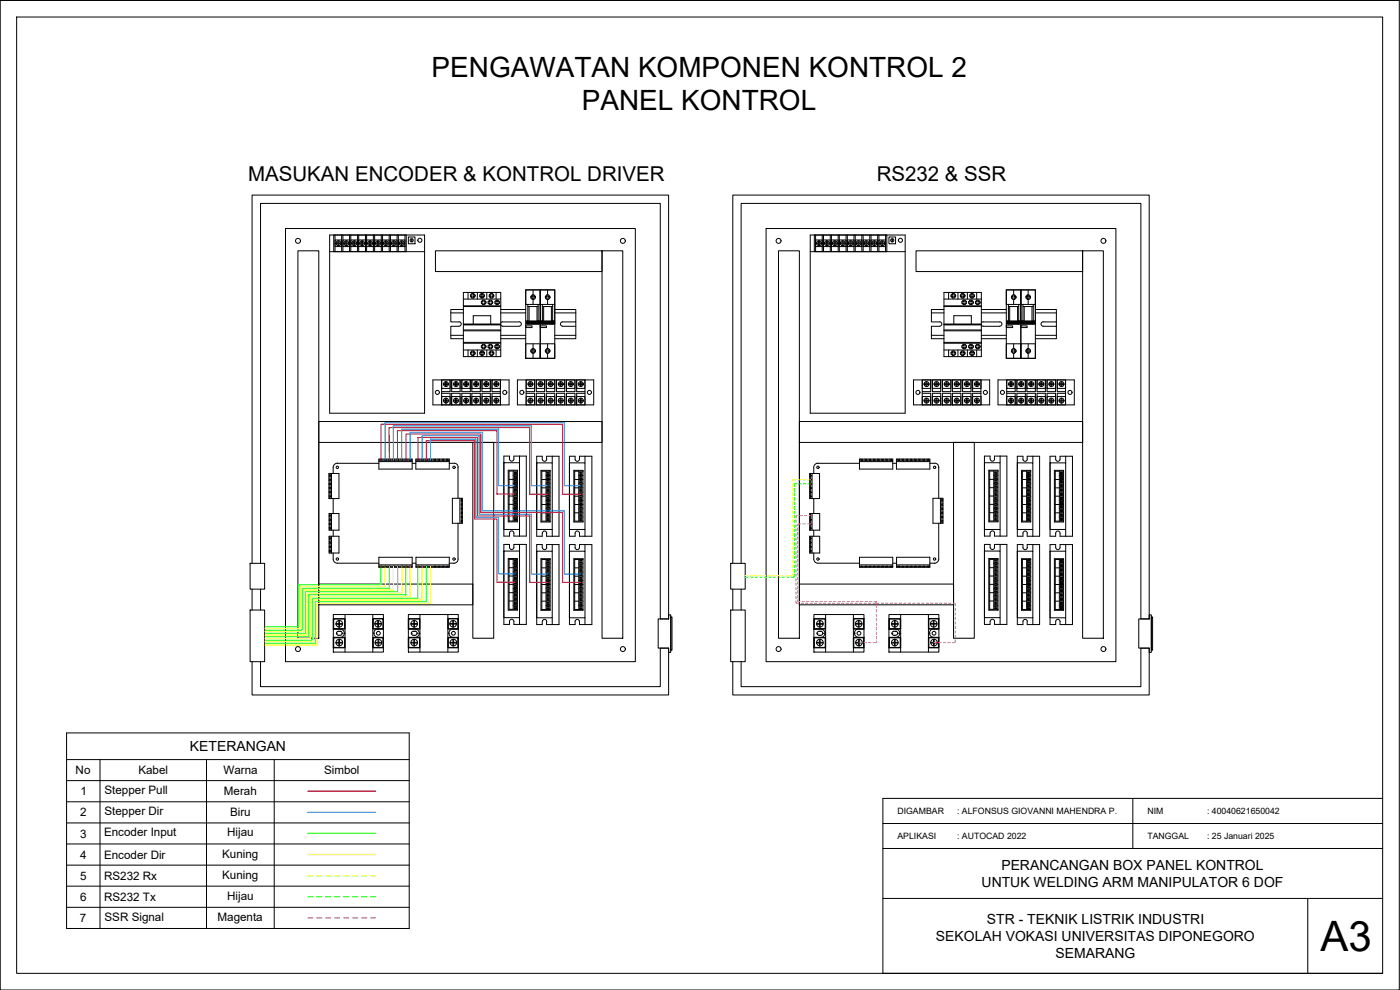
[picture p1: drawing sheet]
<svg xmlns="http://www.w3.org/2000/svg" width="420mm" height="297mm" viewBox="0 0 420 297" stroke-linecap="round" stroke-linejoin="round" font-family="sans-serif">
<defs><g id="words">
<text font-size="12.6" x="396.3" y="285.3">A3</text>
<g font-size="8.4">
<text x="129.5" y="23.1">PENGAWATAN KOMPONEN KONTROL 2</text>
<text x="174.6" y="33.1">PANEL KONTROL</text>
</g>
<g font-size="6.1">
<text x="74.5" y="54.4">MASUKAN ENCODER &amp; KONTROL DRIVER</text>
<text x="263.1" y="54.4">RS232 &amp; SSR</text>
</g>
<g font-size="4.2">
<text x="57" y="225.4">KETERANGAN</text>
<text x="300.5" y="261.1">PERANCANGAN BOX PANEL KONTROL</text>
<text x="294.6" y="266.1">UNTUK WELDING ARM MANIPULATOR 6 DOF</text>
<text x="296.2" y="277.3">STR - TEKNIK LISTRIK INDUSTRI</text>
<text x="280.9" y="282.3">SEKOLAH VOKASI UNIVERSITAS DIPONEGORO</text>
<text x="316.8" y="287.3">SEMARANG</text>
</g>
<g font-size="3.5">
<text x="22.7" y="232.3">No</text>
<text x="41.5" y="232.3">Kabel</text>
<text x="67.1" y="232.3">Warna</text>
<text x="97.2" y="232.3">Simbol</text>
<text x="24.2" y="238.7">1</text>
<text x="31.4" y="238.3">Stepper Pull</text>
<text x="67.2" y="238.6">Merah</text>
<text x="24.1" y="245">2</text>
<text x="31.4" y="244.7">Stepper Dir</text>
<text x="69" y="245">Biru</text>
<text x="24" y="251.3">3</text>
<text x="31.2" y="251">Encoder Input</text>
<text x="68.2" y="250.9">Hijau</text>
<text x="24.1" y="257.6">4</text>
<text x="31.2" y="257.6">Encoder Dir</text>
<text x="66.7" y="257.3">Kuning</text>
<text x="24" y="264">5</text>
<text x="31.2" y="264">RS232 Rx</text>
<text x="66.7" y="263.6">Kuning</text>
<text x="68.2" y="269.9">Hijau</text>
<text x="24" y="270.3">6</text>
<text x="31.2" y="270.3">RS232 Tx</text>
<text x="24" y="276.6">7</text>
<text x="31.4" y="276.3">SSR Signal</text>
<text x="65.3" y="276.3">Magenta</text>
</g>
<g font-size="2.6">
<text x="269.3" y="244.2">DIGAMBAR</text>
<text x="287.2" y="244.2">: ALFONSUS GIOVANNI MAHENDRA P.</text>
<text x="344.3" y="244.2">NIM</text>
<text x="362.2" y="244.2">: 40040621650042</text>
<text x="269.3" y="251.7">APLIKASI</text>
<text x="287.2" y="251.7">: AUTOCAD 2022</text>
<text x="344.3" y="251.7">TANGGAL</text>
<text x="362.2" y="251.7">: 25 Januari 2025</text>
</g>
</g></defs>
<!-- layer: 0 -->
<g fill="none" stroke="#000" stroke-width=".3">
<path d="M0 .1h.1M0 .1h419.9v296.9h-419.9zM0 .1h419.9M0 .1v296.9M5 5.1h410v286.9h-410zM135.3 93.9h3.8M137.8 97.9h-2.5v3.7h3.8M139.1 92.9h-3.8v3.7h2.5a.64 .64 0 0 1 .6 .6 .64 .64 0 0 1-.6 .7M150.3 92.9h7.5M150.3 93.9h7.5M150.3 97.6l.6 .3M150.8 96.6h5"/>
<path d="M150.8 97.9h5M150.9 96.5l-.6 .3M155.8 96.5a.66 .66 0 0 1 .7 .7 .66 .66 0 0 1-.7 .7M166.5 92.9h6.3v3.7h-4a.64 .64 0 0 0-.6 .6 .64 .64 0 0 0 .6 .7M166.5 93.9h6.3M168.8 97.9h4v3.7h-6.3M172.8 96.6v1.3M279.5 93.9h3.8M282 97.9h-2.5v3.7h3.8M282 96.5a.66 .66 0 0 1 .7 .7 .66 .66 0 0 1-.7 .7M283.3 92.9h-3.8v3.7h2.5M294.5 92.9h7.5"/>
<path d="M294.5 93.9h7.5M294.6 96.8l.3-.2 5.1-.1a.66 .66 0 0 1 .7 .7 .66 .66 0 0 1-.7 .7M294.6 97.6l.5 .3M295.1 97.9h4.9M310.7 92.9h6.3v3.7h-3.9M310.7 93.9h6.3M313.1 97.9h3.9v3.7h-6.3M313.1 96.5a.66 .66 0 0 0-.7 .7 .66 .66 0 0 0 .7 .7M317 96.6v1.3M129.9 114h22.9v7.5h-22.9zM132.5 114h2.6v2.5h-2.6zM132.5 119h2.6v2.5h-2.6z"/>
<path d="M132.5 118h2.6v3.5M132.5 114v7.5M133.1 115.1h.6M133.1 115.4h.6M133.7 114.5v1.5M133.7 119.5v1.5M133.9 114.5v1.5M133.9 119.5v1.5M133.9 115.1h.6M133.9 115.4h.6M135.1 114v3.5h-2.6M135.3 100.6h3.8"/>
<path d="M135.6 114h2.5v2.5h-2.5zM135.6 119h2.5v2.5h-2.5zM135.6 114v3.5h2.5v-3.5M136.1 115.1h.6M136.1 115.4h.6M136.7 114.5v1.5M136.7 119.5v1.5M136.9 115.1h.7M136.9 115.4h.7M136.9 114.5v1.5M136.9 119.5v1.5M138.6 114h2.5v2.5h-2.5z"/>
<path d="M138.6 119h2.5v2.5h-2.5zM138.6 114v3.5h2.5v-3.5M139.1 115.1h.6M139.1 115.4h.6M139.7 114.5v1.5M139.7 119.5v1.5M140 115.1h.6M140 115.4h.6M140 114.5v1.5M140 119.5v1.5M141.6 114h2.5v2.5h-2.5zM141.6 119h2.5v2.5h-2.5z"/>
<path d="M141.6 114v3.5h2.5v-3.5M142.2 115.1h.5M142.2 115.4h.5M142.7 114.5v1.5M142.7 119.5v1.5M143 115.1h.6M143 115.4h.6M143 114.5v1.5M143 119.5v1.5M144.7 114h2.5v2.5h-2.5zM144.7 119h2.5v2.5h-2.5zM144.7 114v3.5h2.5v-3.5"/>
<path d="M145.2 115.1h.6M145.2 115.4h.6M145.8 114.5v1.5M145.8 119.5v1.5M146 115.1h.6M146 115.4h.6M146 114.5v1.5M146 119.5v1.5M147.7 114h2.5v2.5h-2.5zM147.7 119h2.5v2.5h-2.5zM147.7 114v3.5h2.5M148.2 115.1h.6"/>
<path d="M148.2 115.4h.6M148.8 114.5v1.5M148.8 119.5v1.5M149.1 115.1h.6M149.1 115.4h.6M149.1 114.5v1.5M149.1 119.5v1.5M150.2 118h-2.5v3.5M150.2 114v7.5M150.3 100.6h7.5M150.3 101.6h7.5M155.3 114h22.9v7.5h-22.9z"/>
<path d="M157.9 114h2.5v2.5h-2.5zM157.9 119h2.5v2.5h-2.5zM157.9 118h2.5v3.5M157.9 114v7.5M158.5 115.1h.5M158.5 115.4h.5M159 114.5v1.5M159 119.5v1.5M159.3 115.1h.6M159.3 115.4h.6M159.3 114.5v1.5M159.3 119.5v1.5"/>
<path d="M160.4 114v3.5h-2.5M161 114h2.4v2.5h-2.4zM161 119h2.4v2.5h-2.4zM161 114v3.5h2.4v-3.5M161.5 115.1h.6M161.5 115.4h.6M162.1 114.5v1.5M162.1 119.5v1.5M162.3 115.1h.6M162.3 115.4h.6M162.3 114.5v1.5M162.3 119.5v1.5"/>
<path d="M164 114h2.5v2.5h-2.5zM164 119h2.5v2.5h-2.5zM164 114v3.5h2.5v-3.5M164.5 115.1h.6M164.5 115.4h.6M165.1 114.5v1.5M165.1 119.5v1.5M165.4 115.1h.6M165.4 115.4h.6M165.4 114.5v1.5M165.4 119.5v1.5M166.5 100.6h6.3"/>
<path d="M167 114h2.5v2.5h-2.5zM167 119h2.5v2.5h-2.5zM167 114v3.5h2.5v-3.5M167.5 115.1h.6M167.5 115.4h.6M168.1 114.5v1.5M168.1 119.5v1.5M168.4 115.1h.6M168.4 115.4h.6M168.4 114.5v1.5M168.4 119.5v1.5M170 114h2.6v2.5h-2.6z"/>
<path d="M170 119h2.6v2.5h-2.6zM170 114v3.5h2.6v-3.5M170.6 115.1h.6M170.6 115.4h.6M171.2 114.5v1.5M171.2 119.5v1.5M171.4 115.1h.6M171.4 115.4h.6M171.4 114.5v1.5M171.4 119.5v1.5M173.1 114h2.5v2.5h-2.5zM173.1 119h2.5v2.5h-2.5z"/>
<path d="M173.1 114v3.5h2.5M173.6 115.1h.6M173.6 115.4h.6M174.2 114.5v1.5M174.2 119.5v1.5M174.4 115.1h.6M174.4 115.4h.6M174.4 114.5v1.5M174.4 119.5v1.5M175.6 118h-2.5v3.5M175.6 114v7.5M274.2 114h22.8v7.5h-22.8z"/>
<path d="M276.8 114h2.5v2.5h-2.5zM276.8 119h2.5v2.5h-2.5zM276.8 118h2.5v3.5M276.8 114v7.5M277.3 115.1h.6M277.3 115.4h.6M277.9 114.5v1.5M277.9 119.5v1.5M278.2 115.1h.6M278.2 115.4h.6M278.2 114.5v1.5M278.2 119.5v1.5"/>
<path d="M279.3 114v3.5h-2.5M279.5 100.6h3.8M279.8 114h2.5v2.5h-2.5zM279.8 119h2.5v2.5h-2.5zM279.8 114v3.5h2.5v-3.5M280.3 115.1h.6M280.3 115.4h.6M280.9 114.5v1.5M280.9 119.5v1.5M281.2 115.1h.6M281.2 115.4h.6M281.2 114.5v1.5"/>
<path d="M281.2 119.5v1.5M282.8 114h2.6v2.5h-2.6zM282.8 119h2.6v2.5h-2.6zM282.8 114v3.5h2.6v-3.5M283.3 115.1h.7M283.3 115.4h.7M284 114.5v1.5M284 119.5v1.5M284.2 115.1h.6M284.2 115.4h.6M284.2 114.5v1.5M284.2 119.5v1.5"/>
<path d="M285.8 114h2.6v2.5h-2.6zM285.8 119h2.6v2.5h-2.6zM285.8 114v3.5h2.6v-3.5M286.4 115.1h.6M286.4 115.4h.6M287 114.5v1.5M287 119.5v1.5M287.2 115.1h.7M287.2 115.4h.7M287.2 114.5v1.5M287.2 119.5v1.5M288.9 114h2.5v2.5h-2.5z"/>
<path d="M288.9 119h2.5v2.5h-2.5zM288.9 114v3.5h2.5v-3.5M289.4 115.1h.6M289.4 115.4h.6M290 114.5v1.5M290 119.5v1.5M290.3 115.1h.6M290.3 115.4h.6M290.3 114.5v1.5M290.3 119.5v1.5M291.9 114h2.5v2.5h-2.5zM291.9 119h2.5v2.5h-2.5z"/>
<path d="M291.9 114v3.5h2.5M292.4 115.1h.6M292.4 115.4h.6M293 114.5v1.5M293 119.5v1.5M293.3 115.1h.6M293.3 115.4h.6M293.3 114.5v1.5M293.3 119.5v1.5M294.4 118h-2.5v3.5M294.4 114v7.5M294.5 100.6h7.5"/>
<path d="M294.5 101.6h7.5M299.5 114h22.9v7.5h-22.9zM302.1 114h2.6v2.5h-2.6zM302.1 119h2.6v2.5h-2.6zM302.1 118h2.6v3.5M302.1 114v7.5M302.7 115.1h.6M302.7 115.4h.6M303.3 114.5v1.5M303.3 119.5v1.5M303.5 115.1h.7M303.5 115.4h.7"/>
<path d="M303.5 114.5v1.5M303.5 119.5v1.5M304.7 114v3.5h-2.6M305.2 114h2.5v2.5h-2.5zM305.2 119h2.5v2.5h-2.5zM305.2 114v3.5h2.5v-3.5M305.7 115.1h.6M305.7 115.4h.6M306.3 114.5v1.5M306.3 119.5v1.5M306.6 115.1h.6M306.6 115.4h.6"/>
<path d="M306.6 114.5v1.5M306.6 119.5v1.5M308.2 114h2.5v2.5h-2.5zM308.2 119h2.5v2.5h-2.5zM308.2 114v3.5h2.5v-3.5M308.7 115.1h.6M308.7 115.4h.6M309.3 114.5v1.5M309.3 119.5v1.5M309.6 115.1h.6M309.6 115.4h.6M309.6 114.5v1.5"/>
<path d="M309.6 119.5v1.5M310.7 100.6h6.3M311.2 114h2.5v2.5h-2.5zM311.2 119h2.5v2.5h-2.5zM311.2 114v3.5h2.5v-3.5M311.7 115.1h.7M311.7 115.4h.7M312.4 114.5v1.5M312.4 119.5v1.5M312.6 115.1h.6M312.6 115.4h.6M312.6 114.5v1.5"/>
<path d="M312.6 119.5v1.5M314.2 114h2.6v2.5h-2.6zM314.2 119h2.6v2.5h-2.6zM314.2 114v3.5h2.6v-3.5M314.8 115.1h.6M314.8 115.4h.6M315.4 114.5v1.5M315.4 119.5v1.5M315.6 115.1h.7M315.6 115.4h.7M315.6 114.5v1.5M315.6 119.5v1.5"/>
<path d="M317.3 114h2.5v2.5h-2.5zM317.3 119h2.5v2.5h-2.5zM317.3 114v3.5h2.5M317.8 115.1h.6M317.8 115.4h.6M318.4 114.5v1.5M318.4 119.5v1.5M318.7 115.1h.6M318.7 115.4h.6M318.7 114.5v1.5M318.7 119.5v1.5M319.8 118h-2.5v3.5"/>
<path d="M319.8 114v7.5M95.7 132.7v42.5M101.2 139h12.5M101.2 139l-.7 .2-.4 .6-.1 2.3M113.7 137.7h10v3h-10zM113.7 138.1h10M113.7 138.5h10M114.1 137.7l.1 .4M114.3 138.1h.1M114.4 138.1h.1M114.6 137.7l-.1 .4M115.4 137.7v.4"/>
<path d="M115.5 138.1h.1M115.7 138.1h.1M115.8 137.7l-.1 .4M116.6 137.7l.1 .4M116.8 138.1h.1M116.9 138.1h.1M117.1 137.7l-.1 .4M117.9 137.7v.4M118 138.1h.1M118.2 138.1h.1M118.3 137.7l-.1 .4M119.1 137.7l.1 .4"/>
<path d="M119.3 138.1h.1M119.4 138.1h.1M119.5 137.7v.4M120.4 137.7v.4M120.5 138.1h.1M120.6 138.1h.1M120.8 137.7l-.1 .4M121.6 137.7l.1 .4M121.8 138.1h.1M121.9 138.1h.1M122 137.7v.4M122.9 137.7v.4"/>
<path d="M123 138.1h.1M123.1 138.1h.1M123.3 137.7l-.1 .4M123.7 139h1.1M124.8 138.1h10M124.8 137.7h10v3h-10zM124.8 138.5h10M125.2 137.7l.1 .4M125.4 138.1h.1M125.5 138.1h.1M125.6 137.7v.4M126.4 137.7l.1 .4"/>
<path d="M126.6 138.1h.1M126.7 138.1h.1M126.9 137.7v.4M127.7 137.7l.1 .4M127.9 138.1h.1M128 138.1h.1M128.2 137.7l-.1 .4M128.9 137.7l.1 .4M129.1 138.1h.1M129.2 138.1h.1M129.4 137.7v.4M130.2 137.7l.1 .4"/>
<path d="M130.4 138.1h.1M130.5 138.1h.1M130.7 137.7l-.1 .4M131.4 137.7l.1 .4M131.6 138.1h.1M131.7 138.1h.1M131.9 137.7v.4M132.7 137.7l.1 .4M132.9 138.1h.1M133 138.1h.1M133.1 120.1h.6M133.1 120.3h.6"/>
<path d="M133.2 137.7l-.1 .4M133.9 120.1h.6M133.9 120.3h.6M134 137.7v.4M134.1 138.1h.1M134.2 138.1h.1M134.4 137.7v.4M134.8 139h1.5M135.6 121.5v-3.5h2.5v3.5M136.1 120.1h.6M136.1 120.3h.6M136.3 139l.9 .4 .3 .7"/>
<path d="M136.9 120.1h.7M136.9 120.3h.7M138.6 121.5v-3.5h2.5v3.5M139.1 120.1h.6M139.1 120.3h.6M140 120.1h.6M140 120.3h.6M141.6 121.5v-3.5h2.5v3.5M142.2 120.1h.5M142.2 120.3h.5M143 120.1h.6M143 120.3h.6"/>
<path d="M144.7 121.5v-3.5h2.5v3.5M145.2 120.1h.6M145.2 120.3h.6M146 120.1h.6M146 120.3h.6M148.2 120.1h.6M148.2 120.3h.6M149.1 120.1h.6M149.1 120.3h.6M158.5 120.1h.5M158.5 120.3h.5M159.3 120.1h.6"/>
<path d="M159.3 120.3h.6M161 121.5v-3.5h2.4v3.5M161.5 120.1h.6M161.5 120.3h.6M162.3 120.1h.6M162.3 120.3h.6M164 121.5v-3.5h2.5v3.5M164.5 120.1h.6M164.5 120.3h.6M165.4 120.1h.6M165.4 120.3h.6M167 121.5v-3.5h2.5v3.5"/>
<path d="M167.5 120.1h.6M167.5 120.3h.6M168.4 120.1h.6M168.4 120.3h.6M170 121.5v-3.5h2.6v3.5M170.6 120.1h.6M170.6 120.3h.6M171.4 120.1h.6M171.4 120.3h.6M173.6 120.1h.6M173.6 120.3h.6M174.4 120.1h.6"/>
<path d="M174.4 120.3h.6M239.9 132.7v42.5M245.4 139h12.5M245.4 139l-.7 .2-.4 .6-.1 2.3M257.9 138.1h10M257.9 138.5h10M257.9 137.7h10v3h-10zM258.3 137.7l.1 .4M258.5 138.1h.1M258.6 138.1h.1M258.8 137.7l-.1 .4M259.6 137.7v.4"/>
<path d="M259.8 138.1h.1M259.9 138.1h.1M260.1 137.7l-.1 .4M260.9 137.7v.4M261 138.1h.1M261.1 138.1h.1M261.3 137.7l-.1 .4M262.1 137.7v.4M262.3 138.1h.1M262.4 138.1h.1M262.6 137.7l-.1 .4M263.4 137.7v.4"/>
<path d="M263.5 138.1h.1M263.6 138.1h.1M263.8 137.7l-.1 .4M264.6 137.7v.4M264.8 138.1h.1M264.9 138.1h.1M265 137.7v.4M265.9 137.7v.4M266 138.1h.1M266.3 137.7l-.1 .4M267.1 137.7v.4M267.3 138.1h.1"/>
<path d="M267.4 138.1h.1M267.5 137.7v.4M267.9 139h1.1M269 138.1h10.1M269 138.5h10.1M269 137.7h10.1v3h-10.1zM269.5 137.7v.4M269.6 138.1h.1M269.7 138.1h.1M269.9 137.7l-.1 .4M270.7 137.7l.1 .4M270.8 138.1h.1"/>
<path d="M271 138.1h.1M271.1 137.7v.4M271.9 137.7l.1 .4M272.1 138.1h.1M272.2 138.1h.1M272.4 137.7l-.1 .4M273.2 137.7l.1 .4M273.3 138.1h.1M273.5 138.1h.1M273.6 137.7v.4M274.4 137.7l.1 .4M274.6 138.1h.1"/>
<path d="M274.7 138.1h.1M274.9 137.7l-.1 .4M275.7 137.7l.1 .4M275.8 138.1h.1M276.1 137.7v.4M276.9 137.7l.1 .4M277.1 138.1h.1M277.2 138.1h.1M277.3 120.1h.6M277.3 120.3h.6M277.4 137.7v.4M278.2 120.1h.6"/>
<path d="M278.2 120.3h.6M278.2 137.7l.1 .4M278.3 138.1h.1M278.6 137.7v.4M279.1 139h1.4M279.8 121.5v-3.5h2.5v3.5M280.3 120.1h.6M280.3 120.3h.6M280.6 139l.9 .4 .2 .7M281.2 120.1h.6M281.2 120.3h.6M282.8 121.5v-3.5h2.6v3.5"/>
<path d="M283.3 120.1h.7M283.3 120.3h.7M284.2 120.1h.6M284.2 120.3h.6M285.8 121.5v-3.5h2.6v3.5M286.4 120.1h.6M286.4 120.3h.6M287.2 120.1h.7M287.2 120.3h.7M288.9 121.5v-3.5h2.5v3.5M289.4 120.1h.6M289.4 120.3h.6"/>
<path d="M290.3 120.1h.6M290.3 120.3h.6M292.4 120.1h.6M292.4 120.3h.6M293.3 120.1h.6M293.3 120.3h.6M302.7 120.1h.6M302.7 120.3h.6M303.5 120.1h.7M303.5 120.3h.7M305.2 121.5v-3.5h2.5v3.5M305.7 120.1h.6"/>
<path d="M305.7 120.3h.6M306.6 120.1h.6M306.6 120.3h.6M308.2 121.5v-3.5h2.5v3.5M308.7 120.1h.6M308.7 120.3h.6M309.6 120.1h.6M309.6 120.3h.6M311.2 121.5v-3.5h2.5v3.5M311.7 120.1h.7M311.7 120.3h.7M312.6 120.1h.6"/>
<path d="M312.6 120.3h.6M314.2 121.5v-3.5h2.6v3.5M314.8 120.1h.6M314.8 120.3h.6M315.6 120.1h.7M315.6 120.3h.7M317.8 120.1h.6M317.8 120.3h.6M318.7 120.1h.6M318.7 120.3h.6M98.7 142.5h.4M98.7 142.1h3v7.5h-3z"/>
<path d="M98.7 147.5h.4M98.7 143.7l.4 .1M98.7 145h.4M98.7 148.7l.4 .1M98.7 146.2l.4 .1M98.8 154.1h2.9v5h-2.9zM98.8 154.5h.3M98.8 155.7l.3 .1M98.8 157h.3M98.8 158.2l.3 .1M99.1 149h.1M99.1 148.9h.1"/>
<path d="M99.1 142.8h.1M99.1 142.6h.1M99.1 147.8h.1M99.1 147.6h.1M99.1 146.4h.1M99.1 146.5h.1M99.1 144h.1M99.1 143.9h.1M99.1 145.1h.1M99.1 145.3h.1M99.1 156h.1M99.1 155.9h.1"/>
<path d="M99.1 158.5h.1M99.1 158.4h.1M99.1 157.3h.1M99.1 146.6l-.4 .1M99.1 142.9h-.4M99.1 144.1l-.4 .1M99.1 147.9h-.4M99.1 145.4h-.4M99.1 142.1v7.5M99.1 154.1v5M99.1 149.1l-.4 .1M99.1 154.9h-.3"/>
<path d="M99.1 156.2h-.3M99.1 158.7h-.3M99.1 157.4h-.3M99.5 142.1v7.5M99.5 154.1v5M100 149.6v4.5M100 159.1v1.8M135.8 149.5h3v7.5h-3zM137.5 140.2v9.3M137.5 157v10.8M138 149.5v7.5M138.4 149.5v7.5"/>
<path d="M138.4 150.3l.4 .1M138.4 152.8l.4 .1M138.4 156.6h.4M138.4 154.1h.4M138.4 151.6h.4M138.4 155.3h.4M138.4 153.8v.2M138.4 150.1v.1M138.4 151.3v.2M138.4 152.6v.1M138.4 155.1v.1M138.4 156.3v.1"/>
<path d="M138.8 151.2h-.4M138.8 153.7h-.4M138.8 154.9l-.4 .1M138.8 152.4l-.4 .1M138.8 156.2h-.4M138.8 149.9l-.4 .1M243 142.1h3v7.5h-3zM243 154.1h3v5h-3zM243 142.5h.3M243 147.5h.3M243 143.7l.3 .1M243 145h.3"/>
<path d="M243 148.7l.3 .1M243 146.2l.3 .1M243 154.5h.3M243 155.7l.3 .1M243 157h.3M243 158.2l.3 .1M243.3 149h.1M243.3 148.9h.1M243.3 142.8h.1M243.3 142.6h.1M243.3 147.8h.1M243.3 147.6h.1"/>
<path d="M243.3 146.4h.1M243.3 146.5h.1M243.3 144h.1M243.3 143.9h.1M243.3 145.1h.1M243.3 145.3h.1M243.3 156h.1M243.3 155.9h.1M243.3 158.5h.1M243.3 158.4h.1M243.3 157.3h.1M243.3 146.6l-.3 .1"/>
<path d="M243.3 142.9h-.3M243.3 144.1l-.3 .1M243.3 147.9h-.3M243.3 145.4h-.3M243.3 142.1v7.5M243.3 154.1v5M243.3 149.1l-.3 .1M243.3 154.9h-.3M243.3 156.2h-.3M243.3 158.7h-.3M243.3 157.4h-.3M243.7 142.1v7.5"/>
<path d="M243.7 154.1v5M244.2 149.6v4.5M244.2 159.1v1.8M280 149.5h3v7.5h-3zM281.7 140.2v9.3M281.7 157v11.1l-.7 .8-1.9 .1M282.2 149.5v7.5M282.7 153.8v.2M282.7 156.3v.1M282.7 155.1v.1M282.7 150.1v.1M282.7 151.3v.2"/>
<path d="M282.7 152.6v.1M282.7 149.5v7.5M282.7 150.3l.3 .1M282.7 152.8l.3 .1M282.7 156.6h.3M282.7 154.1h.3M282.7 151.6h.3M282.7 155.3h.3M283 151.2h-.3M283 153.7h-.3M283 154.9l-.3 .1M283 152.4l-.3 .1"/>
<path d="M283 156.2h-.3M283 149.9l-.3 .1M75.1 169h4.3v7.8h-4.3zM98.8 160.9h2.9v5h-2.9zM98.8 165.1h.3M98.8 162.5l.3 .1M98.8 161.3l.3 .1M98.8 163.8l.3 .1M99.1 161.6h.1M99.1 161.5h.1M99.1 165.3h.1M99.1 165.2h.1"/>
<path d="M99.1 164.1h.1M99.1 164h.1M99.1 162.7h.1M99.1 162.8h.1M99.1 160.9v5M99.1 164.2l-.3 .1M99.1 161.7l-.3 .1M99.1 165.5h-.3M99.1 163h-.3M99.5 160.9v5M100 165.9v1.8a1.25 1.25 0 0 0 1.2 1.3h12.5M113.7 167.2h10v3h-10z"/>
<path d="M113.7 169.9h10M113.7 169.5h10M114.2 169.9l-.1 .3M114.3 169.9h.1M114.5 169.9l.1 .3M115.4 169.9v.3M115.5 169.9h.1M115.7 169.9h.1M115.8 169.9v.3M116.7 169.9l-.1 .3M116.8 169.9h.1M117 169.9l.1 .3"/>
<path d="M117.9 169.9v.3M118 169.9h.1M118.2 169.9h.1M118.3 169.9v.3M119.2 169.9l-.1 .3M119.5 169.9v.3M120.4 169.9v.3M120.5 169.9h.1M120.6 169.9h.1M120.8 169.9v.3M121.7 169.9l-.1 .3M121.9 169.9h.1"/>
<path d="M122 169.9v.3M122.9 169.9v.3M123 169.9h.1M123.1 169.9h.1M123.3 169.9v.3M123.7 169h1.1M124.8 169.9h10M124.8 169.5h10M124.8 167.2h10v3h-10zM125.3 169.9l-.1 .3M125.4 169.9h.1M125.5 169.9h.1"/>
<path d="M125.6 169.9l.1 .3M126.5 169.9v.3M126.6 169.9h.1M126.9 169.9v.3M127.8 169.9l-.1 .3M127.9 169.9h.1M128 169.9h.1M128.1 169.9l.1 .3M129 169.9v.3M129.4 169.9v.3M130.3 169.9l-.1 .3M130.4 169.9h.1"/>
<path d="M130.5 169.9h.1M130.6 169.9l.1 .3M131.5 169.9v.3M131.8 169.9h.1M131.9 169.9v.3M132.8 169.9l-.1 .3M132.9 169.9h.1M133 169.9h.1M133.1 169.9l.1 .3M134 169.9v.3M134.3 169.9h.1M134.4 169.9v.3"/>
<path d="M137.5 167.7l-.2 .7-.6 .5-1.9 .1M219.3 169h4.3v7.8h-4.3zM243 160.9h3v5h-3zM243 165.1h.3M243 162.5l.3 .1M243 161.3l.3 .1M243 163.8l.3 .1M243.3 161.6h.1M243.3 161.5h.1M243.3 165.3h.1M243.3 165.2h.1M243.3 164.1h.1"/>
<path d="M243.3 164h.1M243.3 162.7h.1M243.3 162.8h.1M243.3 160.9v5M243.3 164.2l-.3 .1M243.3 161.7l-.3 .1M243.3 165.5h-.3M243.3 163h-.3M243.7 160.9v5M244.2 165.9v1.8a1.25 1.25 0 0 0 1.3 1.3M245.4 169h12.5M257.9 169.9h10"/>
<path d="M257.9 169.5h10M257.9 167.2h10v3h-10zM258.4 169.9v.3M258.7 169.9l.1 .3M259.6 169.9v.3M259.8 169.9h.1M259.9 169.9h.1M260 169.9l.1 .3M260.9 169.9v.3M261.2 169.9h.1M261.2 169.9l.1 .3M262.1 169.9v.3"/>
<path d="M262.3 169.9h.1M262.4 169.9h.1M262.5 169.9l.1 .3M263.4 169.9v.3M263.7 169.9h.1M263.7 169.9l.1 .3M264.7 169.9l-.1 .3M264.8 169.9h.1M264.9 169.9h.1M265 169.9v.3M265.9 169.9v.3M266 169.9h.1"/>
<path d="M266.1 169.9h.1M266.2 169.9l.1 .3M267.2 169.9l-.1 .3M267.3 169.9h.1M267.4 169.9h.1M267.5 169.9v.3M267.9 169h1.2M269.1 169.9h10M269.1 169.5h10M269.1 167.2h10v3h-10zM269.5 169.9v.3M269.6 169.9h.1"/>
<path d="M269.7 169.9h.1M269.9 169.9v.3M270.8 169.9l-.1 .3M271.1 169.9v.3M272 169.9l-.1 .3M272.1 169.9h.1M272.2 169.9h.1M272.4 169.9v.3M273.3 169.9l-.1 .3M273.5 169.9h.1M273.6 169.9v.3M274.5 169.9l-.1 .3"/>
<path d="M274.6 169.9h.1M274.7 169.9h.1M274.9 169.9v.3M275.8 169.9l-.1 .3M275.9 169.9h.1M276 169.9h.1M276.1 169.9v.3M277 169.9l-.1 .3M277.1 169.9h.1M277.2 169.9h.1M277.4 169.9v.3M278.3 169.9l-.1 .3"/>
<path d="M278.4 169.9h.1M278.5 169.9h.1M278.6 169.9v.3M75.1 183h4.3v15.5h-4.3zM197.5 185.7h3.2v-1.2h.6v11.2h-.6v-1.2h-3.2zM198.2 185.7h2.5M198.2 194.5h2.5M201.3 185.1h.4v10h-.4zM219.3 183h4.3v15.5h-4.3zM341.8 185.7h3.1v-1.2h.6v11.2h-.6v-1.2h-3.1zM342.4 185.7h2.5M342.4 194.5h2.5"/>
<path d="M345.5 185.1h.4v10h-.4zM20 219.9h102.8v58.7h-102.8zM20 227.9h102.8M20 234.2h102.8M30 227.9v50.7M62 227.9v50.7M82.3 227.9v50.7M340 239.6v15M415 239.6h-150v52.4h150M20 240.6h102.8M20 246.9h102.8M20 253.2h102.8"/>
<path d="M20 259.6h102.8M265 247.1h150M265 254.6h150M20 265.9h102.8M20 272.2h102.8M265 269.6h150M392.5 269.6v22.4"/>
<circle cx="89.4" cy="72.3" r=".74"/>
<circle cx="186.9" cy="72.3" r=".74"/>
<circle cx="233.7" cy="72.3" r=".74"/>
<circle cx="331.2" cy="72.3" r=".74"/>
<circle cx="131.3" cy="117.7" r=".61"/>
<circle cx="133.8" cy="115.2" r=".74"/>
<circle cx="136.8" cy="115.2" r=".74"/>
<circle cx="139.9" cy="115.2" r=".74"/>
<circle cx="142.9" cy="115.2" r=".74"/>
<circle cx="145.9" cy="115.2" r=".74"/>
<circle cx="148.9" cy="115.2" r=".74"/>
<circle cx="151.5" cy="117.7" r=".61"/>
<circle cx="156.6" cy="117.7" r=".61"/>
<circle cx="159.2" cy="115.2" r=".74"/>
<circle cx="162.2" cy="115.2" r=".74"/>
<circle cx="165.2" cy="115.2" r=".74"/>
<circle cx="168.3" cy="115.2" r=".74"/>
<circle cx="171.3" cy="115.2" r=".74"/>
<circle cx="174.3" cy="115.2" r=".74"/>
<circle cx="176.9" cy="117.7" r=".61"/>
<circle cx="275.5" cy="117.7" r=".61"/>
<circle cx="278.1" cy="115.2" r=".74"/>
<circle cx="281.1" cy="115.2" r=".74"/>
<circle cx="284.1" cy="115.2" r=".74"/>
<circle cx="287.1" cy="115.2" r=".74"/>
<circle cx="290.2" cy="115.2" r=".74"/>
<circle cx="293.2" cy="115.2" r=".74"/>
<circle cx="295.7" cy="117.7" r=".61"/>
<circle cx="300.8" cy="117.7" r=".61"/>
<circle cx="303.4" cy="115.2" r=".74"/>
<circle cx="306.5" cy="115.2" r=".74"/>
<circle cx="309.5" cy="115.2" r=".74"/>
<circle cx="312.5" cy="115.2" r=".74"/>
<circle cx="315.5" cy="115.2" r=".74"/>
<circle cx="318.6" cy="115.2" r=".74"/>
<circle cx="321.1" cy="117.7" r=".61"/>
<circle cx="133.8" cy="120.2" r=".74"/>
<circle cx="136.8" cy="120.2" r=".74"/>
<circle cx="139.9" cy="120.2" r=".74"/>
<circle cx="142.9" cy="120.2" r=".74"/>
<circle cx="145.9" cy="120.2" r=".74"/>
<circle cx="148.9" cy="120.2" r=".74"/>
<circle cx="159.2" cy="120.2" r=".74"/>
<circle cx="162.2" cy="120.2" r=".74"/>
<circle cx="165.2" cy="120.2" r=".74"/>
<circle cx="168.3" cy="120.2" r=".74"/>
<circle cx="171.3" cy="120.2" r=".74"/>
<circle cx="174.3" cy="120.2" r=".74"/>
<circle cx="278.1" cy="120.2" r=".74"/>
<circle cx="281.1" cy="120.2" r=".74"/>
<circle cx="284.1" cy="120.2" r=".74"/>
<circle cx="287.1" cy="120.2" r=".74"/>
<circle cx="290.2" cy="120.2" r=".74"/>
<circle cx="293.2" cy="120.2" r=".74"/>
<circle cx="303.4" cy="120.2" r=".74"/>
<circle cx="306.5" cy="120.2" r=".74"/>
<circle cx="309.5" cy="120.2" r=".74"/>
<circle cx="312.5" cy="120.2" r=".74"/>
<circle cx="315.5" cy="120.2" r=".74"/>
<circle cx="318.6" cy="120.2" r=".74"/>
<circle cx="101.2" cy="140.2" r=".36"/>
<circle cx="136.2" cy="140.2" r=".36"/>
<circle cx="245.5" cy="140.2" r=".36"/>
<circle cx="280.5" cy="140.2" r=".36"/>
<circle cx="101.2" cy="167.7" r=".36"/>
<circle cx="136.2" cy="167.7" r=".36"/>
<circle cx="245.5" cy="167.7" r=".36"/>
<circle cx="280.5" cy="167.7" r=".36"/>
<circle cx="89.4" cy="194.7" r=".74"/>
<circle cx="186.9" cy="194.7" r=".74"/>
<circle cx="233.7" cy="194.7" r=".74"/>
<circle cx="331.2" cy="194.7" r=".74"/>
</g>
<!-- layer: A+ -->
<path d="M92.4 237.4h20.3" fill="none" stroke="#f00" stroke-width=".38"/>
<path d="M92.4 256.4h20.3" fill="none" stroke="#ff0" stroke-width=".38"/>
<path d="M92.4 250h20.3" fill="none" stroke="#0f0" stroke-width=".38"/>
<path d="M92.4 243.7h20.3" fill="none" stroke="#007fff" stroke-width=".38"/>
<!-- layer: SSR SIG -->
<path d="M92.4 275.4h1.5M95 275.4h1.6M97.7 275.4h1.6M100.5 275.4h1.4M103.2 275.4h1.4M105.8 275.4h1.6M108.5 275.4h1.6M111.3 275.4h1.4" fill="none" stroke="#f0f" stroke-width=".38"/>
<!-- layer: MCB -->
<g fill="none" stroke="#000" stroke-width=".3">
<path d="M157.8 87h4.3v4.3h-4.3zM157.8 97.8h1.9v.5h-1.9zM157.8 87h8.7v20.5h-8.7zM157.8 97.2h8.7M157.8 96.3h8.7M157.9 96.8h4.1M158 96.6h4M158 96.9h4M158.1 97.1h3.8M158.1 96.5h3.8M158.4 91.3v5M158.4 92h3.1"/>
<path d="M158.4 96.3a.49 .49 0 0 0-.5 .4 .49 .49 0 0 0 .5 .5M158.8 92v4.3M159.3 89.4h.5v.5M159.8 88.5v.5h-.5M160 87v1.5M160 89.9v1.4M160.2 88.5v.5h.5M160.7 89.4h-.5v.5M161.2 92v4.3M161.5 91.3v5a.49 .49 0 0 1 .5 .4 .49 .49 0 0 1-.5 .5M162.1 87h4.4v4.3h-4.4zM162.1 97.8h1.9v.5h-1.9z"/>
<path d="M162.1 87v20.5M162.3 96.6h4M162.3 96.9h4M162.3 96.8h4M162.4 97.1h3.8M162.4 96.5h3.8M162.8 92h3.1M162.8 91.3v5M162.8 96.3a.49 .49 0 0 0-.5 .4 .49 .49 0 0 0 .5 .5M163.2 92v4.3M163.7 89.4h.4v.5M164.1 88.5v.5h-.4"/>
<path d="M164.3 87v1.5M164.3 89.9v1.4M164.5 88.5v.5h.5M165 89.4h-.5v.5M165.5 92v4.3M165.9 91.3v5a.49 .49 0 0 1 .5 .4 .49 .49 0 0 1-.5 .5M302 87h4.4v4.3h-4.4zM302 97.8h1.9v.5h-1.9zM302 87h8.7v20.5h-8.7zM302 97.2h8.7M302 96.3h8.7M302.2 96.8h4"/>
<path d="M302.2 96.6h4M302.2 96.9h4M302.3 97.1h3.8M302.3 96.5h3.8M302.6 91.3l.1 5a.49 .49 0 0 0-.5 .4 .49 .49 0 0 0 .5 .5M302.6 92h3.1M303 92v4.3M303.5 89.4h.5v.5M304 88.5v.5h-.5M304.2 87v1.5M304.2 89.9v1.4M304.4 88.5v.5h.5"/>
<path d="M304.9 89.4h-.5v.5M305.4 92v4.3M305.7 91.3l.1 5a.49 .49 0 0 1 .4 .4 .49 .49 0 0 1-.4 .5M306.4 87h4.3v4.3h-4.3zM306.4 97.8h1.9v.5h-1.9zM306.4 87v20.5M306.5 96.8h4.1M306.6 96.6h4M306.6 96.9h4M306.7 97.1h3.7M306.7 96.5h3.7M307 91.3v5a.49 .49 0 0 0-.5 .4 .49 .49 0 0 0 .5 .5"/>
<path d="M307 92h3.1M307.4 92v4.3M307.9 89.4h.5v.5M308.4 88.5v.5h-.5M308.6 87v1.5M308.6 89.9v1.4M308.7 88.5v.5h.5M309.2 89.4h-.5v.5M309.7 92v4.3M310.1 91.3v5a.49 .49 0 0 1 .5 .4 .49 .49 0 0 1-.5 .5M157.8 103.2h4.3v4.3h-4.3zM159.3 105.5h.5v.5"/>
<path d="M159.8 104.6v.5h-.5M160 103.2v1.4M160 106v1.5M160.2 104.6v.5h.5M160.7 105.5h-.5v.5M162.1 103.2h4.4v4.3h-4.4zM163.7 105.5h.4v.5M164.1 104.6v.5h-.4M164.3 103.2v1.4M164.3 106v1.5M164.5 104.6v.5h.5M165 105.5h-.5v.5"/>
<path d="M302 103.2h4.4v4.3h-4.4zM303.5 105.5h.5v.5M304 104.6v.5h-.5M304.2 103.2v1.4M304.2 106v1.5M304.4 104.6v.5h.5M304.9 105.5h-.5v.5M306.4 103.2h4.3v4.3h-4.3zM307.9 105.5h.5v.5M308.4 104.6v.5h-.5M308.6 103.2v1.4M308.6 106v1.5"/>
<path d="M308.7 104.6v.5h.5M309.2 105.5h-.5v.5"/>
<circle cx="160" cy="89.2" r=".7"/>
<circle cx="164.4" cy="89.2" r=".7"/>
<circle cx="304.2" cy="89.2" r=".7"/>
<circle cx="308.6" cy="89.2" r=".7"/>
<circle cx="160" cy="105.3" r=".7"/>
<circle cx="164.4" cy="105.3" r=".7"/>
<circle cx="304.2" cy="105.3" r=".7"/>
<circle cx="308.6" cy="105.3" r=".7"/>
</g>
<!-- layer: TB6600 -->
<g fill="none" stroke="#000" stroke-width=".3">
<path d="M151.2 138.8h4.7v20.1h-4.7zM151.2 136.8h1.7v.9a.66 .66 0 0 0 .7 .7 .66 .66 0 0 0 .6-.7v-.9h3.7v24.1h-3.7v-1a.66 .66 0 0 0-.6-.6 .66 .66 0 0 0-.7 .6v1h-1.7zM155.9 136.8v2M161.1 138.9h4.6v20h-4.6zM164 137.8v-.9h3.8v24h-3.8v-.9M164.1 137.8a.66 .66 0 0 1-.7 .6 .66 .66 0 0 1-.6-.6l-.1-.9h-1.6v24h1.6v-.9M165.7 136.9v2M170.9 138.9h4.7v20h-4.7zM175.6 136.9v2M295.4 138.8h4.7v20.1h-4.7zM297.1 137.7v-.9h-1.7v24.1h1.7v-.9M297.2 137.7a.64 .64 0 0 0 .6 .7 .64 .64 0 0 0 .6-.7v-.9h3.8v24.1h-3.8l.1-1a.66 .66 0 0 0-.7-.6 .66 .66 0 0 0-.6 .6"/>
<path d="M300.1 136.8v2M305.3 138.9h4.7v20h-4.7zM310 136.9v2M315.1 138.9h4.7v20h-4.7zM319.8 136.9v2M152.5 141.1h2.8v15.5h-2.8zM152.8 143.8h2.5M152.8 146.3h2.5M152.8 148.8h2.5M152.8 151.3h2.5M152.8 153.8h2.5M154 142.6h1.3"/>
<path d="M154 145.1h1.3M154 147.6h1.3M154 150.1h1.3M154 152.6h1.3M154 155.1h1.3M154 141.3v15M154.3 147.9h.7v.6h-.7zM154.3 141.7h.7v.6h-.7zM154.3 142.9h.7v.6h-.7zM154.3 144.2h.7v.6h-.7zM154.3 145.4h.7v.6h-.7zM154.3 146.7h.7v.6h-.7z"/>
<path d="M154.3 149.2h.7v.6h-.7zM154.3 150.4h.7v.6h-.7zM154.3 151.7h.7v.6h-.7zM154.3 152.9h.7v.6h-.7zM154.3 154.2h.7v.6h-.7zM154.3 155.4h.7v.6h-.7zM154.3 141.7h.3v.5M154.3 143h.3v.5h-.3M154.3 145.5h.3v.5h-.3M154.3 148h.3v.4h-.3M154.3 149.2h.3v.5h-.3M154.3 150.5h.3v.5h-.3"/>
<path d="M154.3 151.7h.3v.5h-.3M154.3 153h.3v.5M154.3 155.5h.3v.5h-.3M154.6 144.2v.5M154.6 146.7v.5h-.3M154.6 154.2v.5h-.3M155.3 141.3h-2.5v15h2.5M155.9 158.9v2M162.3 141.1h2.8v15.5h-2.8zM162.6 148.9h2.5M162.6 143.9h2.5M162.6 146.4h2.5"/>
<path d="M162.6 151.4h2.5M162.6 153.9h2.5M162.8 160a.66 .66 0 0 1 .6-.7 .66 .66 0 0 1 .7 .7M163.9 142.6h1.2M163.9 150.1h1.2M163.9 152.6h1.2M163.9 145.1h1.2M163.9 147.6h1.2M163.9 155.1h1.2M163.9 141.4v15M164.2 147.9h.6v.7h-.6zM164.2 146.7h.6v.6h-.6z"/>
<path d="M164.2 145.5h.3v.5h-.3M164.2 144.3h.3v.5h-.3M164.2 144.2h.6v.6h-.6zM164.2 143h.3v.5h-.3M164.2 142.9h.6v.7h-.6zM164.2 141.8l.6-.1v.6h-.6zM164.2 145.4h.6v.7h-.6zM164.2 148h.3v.5h-.3M164.2 155.4h.6v.7l-.6-.1zM164.2 154.2h.3v.6h-.3M164.2 154.2h.6v.6h-.6zM164.2 153h.3v.5h-.3"/>
<path d="M164.2 152.9h.6v.7h-.6zM164.2 151.7h.6v.6h-.6zM164.2 150.4h.6v.7h-.6zM164.2 149.3l.6-.1v.6h-.6zM164.2 150.5h.3v.5h-.3M164.2 151.8h.3v.5h-.3M164.2 146.8h.3v.5M164.2 155.5h.3v.5M164.5 141.8v.5h-.3M164.5 149.3v.5h-.3M165.1 141.4h-2.5v15h2.5M165.7 158.9v2"/>
<path d="M172.2 141.1h2.8v15.5h-2.8zM172.5 148.9h2.5M172.5 143.9h2.5M172.5 146.4h2.5M172.5 151.4h2.5M172.5 153.9h2.5M172.6 160a.66 .66 0 0 1 .6-.7 .66 .66 0 0 1 .7 .7M173.7 142.6h1.3M173.7 150.1h1.3M173.7 152.6h1.3M173.7 145.1h1.3M173.7 147.6h1.3"/>
<path d="M173.7 155.1h1.3M173.7 141.4v15M174 147.9h.6v.7h-.6zM174 146.7h.6v.6h-.6zM174 145.5h.3v.5h-.3M174 144.3h.3v.5h-.3M174 144.2h.6v.6h-.6zM174 143h.3v.5h-.3M174 142.9h.6v.7h-.6zM174 141.8l.6-.1v.6h-.6zM174 145.4h.6v.7h-.6zM174 148h.3v.5h-.3"/>
<path d="M174 155.4h.6v.7l-.6-.1zM174 154.2h.3v.6h-.3M174 154.2h.6v.6h-.6zM174 153h.3v.5h-.3M174 152.9h.6v.7h-.6zM174 151.7h.6v.6h-.6zM174 150.4h.6v.7h-.6zM174 149.3l.6-.1v.6h-.6zM174 150.5h.3v.5h-.3M174 151.8h.3v.5h-.3M174 146.8h.3v.5M174 155.5h.3v.5"/>
<path d="M174.3 141.8v.5h-.3M174.3 149.3v.5h-.3M175 141.4h-2.5v15h2.5M175.6 158.9v2M296.8 141.1h2.7v15.5h-2.7zM297 143.8h2.5M297 146.3h2.5M297 148.8h2.5M297 151.3h2.5M297 153.8h2.5M298.2 142.6h1.3M298.2 145.1h1.3"/>
<path d="M298.2 147.6h1.3M298.2 150.1h1.3M298.2 152.6h1.3M298.2 155.1h1.3M298.2 141.3v15M298.6 147.9h.6v.6h-.6zM298.6 146.7h.6v.6h-.6zM298.6 145.4h.6v.6h-.6zM298.6 144.2h.6v.6l-.6-.1zM298.6 142.9h.6v.6h-.6zM298.6 141.7h.6v.6l-.6-.1zM298.6 141.7h.3v.5"/>
<path d="M298.6 143h.3v.5h-.3M298.6 145.5h.3v.5h-.3M298.6 148h.3v.4h-.3M298.6 155.4h.6v.6h-.6zM298.6 154.2h.6v.6h-.6zM298.6 152.9h.6v.6h-.6zM298.6 151.7h.6v.6h-.6zM298.6 150.4h.6v.6h-.6zM298.6 149.2h.6v.6h-.6zM298.6 149.2h.3v.5h-.3M298.6 150.5h.3v.5h-.3M298.6 151.7h.3v.5h-.3"/>
<path d="M298.6 153h.3v.5M298.6 155.5h.3v.5h-.3M298.9 146.7v.5h-.3M298.9 154.2v.5h-.3M298.9 144.2v.5M299.5 141.3h-2.5v15h2.5M300.1 158.9v2M306.6 141.1h2.7v15.5h-2.7zM306.8 148.9h2.5M306.8 143.9h2.5M306.8 146.4h2.5M306.8 151.4h2.5"/>
<path d="M306.8 153.9h2.5M307 160a.66 .66 0 0 1 .7-.7 .66 .66 0 0 1 .6 .7M308.1 142.6h1.2M308.1 150.1h1.2M308.1 152.6h1.2M308.1 145.1h1.2M308.1 147.6h1.2M308.1 155.1h1.2M308.1 141.4v15M308.4 147.9h.6v.7h-.6zM308.4 146.7h.6v.6h-.6zM308.4 145.5h.3v.5h-.3"/>
<path d="M308.4 144.3h.3v.5h-.3M308.4 144.2h.6v.6h-.6zM308.4 143h.3v.5h-.3M308.4 142.9h.6v.7h-.6zM308.4 141.8l.6-.1v.6h-.6zM308.4 145.4h.6v.7h-.6zM308.4 148h.3v.5h-.3M308.4 155.4h.6v.7l-.6-.1zM308.4 154.2h.3v.6h-.3M308.4 154.2h.6v.6h-.6zM308.4 153h.3v.5h-.3M308.4 152.9h.6v.7h-.6z"/>
<path d="M308.4 151.7h.6v.6h-.6zM308.4 150.4h.6v.7h-.6zM308.4 149.3l.6-.1v.6h-.6zM308.4 150.5h.3v.5h-.3M308.4 151.8h.3v.5h-.3M308.4 146.8h.3v.5M308.4 155.5h.3v.5M308.7 141.8v.5h-.3M308.7 149.3v.5h-.3M309.3 141.4h-2.5v15h2.5M310 158.9v2M316.4 141.1h2.8v15.5h-2.8z"/>
<path d="M316.7 148.9h2.5M316.7 143.9h2.5M316.7 146.4h2.5M316.7 151.4h2.5M316.7 153.9h2.5M316.8 160a.66 .66 0 0 1 .7-.7 .66 .66 0 0 1 .6 .7M317.9 142.6h1.3M317.9 150.1h1.3M317.9 152.6h1.3M317.9 145.1h1.3M317.9 147.6h1.3M317.9 155.1h1.3"/>
<path d="M317.9 141.4v15M318.3 147.9h.6v.7h-.6zM318.3 146.7h.6v.6h-.6zM318.3 145.5h.3v.5h-.3M318.3 144.3h.3v.5h-.3M318.3 144.2h.6v.6h-.6zM318.3 143h.3v.5h-.3M318.3 142.9h.6v.7h-.6zM318.3 141.8l.6-.1v.6h-.6zM318.3 145.4h.6v.7h-.6zM318.3 148h.3v.5h-.3M318.3 155.4h.6v.7l-.6-.1z"/>
<path d="M318.3 154.2h.3v.6h-.3M318.3 154.2h.6v.6h-.6zM318.3 153h.3v.5h-.3M318.3 152.9h.6v.7h-.6zM318.3 151.7h.6v.6h-.6zM318.3 150.4h.6v.7h-.6zM318.3 149.3l.6-.1v.6h-.6zM318.3 150.5h.3v.5h-.3M318.3 151.8h.3v.5h-.3M318.3 146.8h.3v.5M318.3 155.5h.3v.5M318.6 141.8v.5h-.3"/>
<path d="M318.6 149.3v.5h-.3M319.2 141.4h-2.5v15h2.5M319.8 158.9v2M151.2 165.3h4.7v20h-4.7zM151.2 163.4h1.7v.8a.66 .66 0 0 0 .7 .7 .66 .66 0 0 0 .6-.7v-.8h3.7v24h-3.7v-1a.66 .66 0 0 0-.6-.6 .66 .66 0 0 0-.7 .6v1h-1.7zM152.5 167.6h2.8v15.5h-2.8zM152.8 170.3h2.5M152.8 172.8h2.5M152.8 175.3h2.5M152.8 177.8h2.5M154 167.8v15M154 169.1h1.3"/>
<path d="M154 171.6h1.3M154 174.1h1.3M154 176.6h1.3M154 179.1h1.3M154.3 168.1h.7v.7h-.7zM154.3 169.4h.7v.6h-.7zM154.3 170.7h.7v.6h-.7zM154.3 171.9h.7v.6h-.7zM154.3 173.2h.7v.6h-.7zM154.3 174.4h.7v.6h-.7zM154.3 175.7h.7v.6h-.7zM154.3 176.9h.7v.6h-.7z"/>
<path d="M154.3 178.2h.7v.6h-.7zM154.3 179.4h.7v.6h-.7zM154.3 168.2h.3v.5M154.3 172h.3v.5h-.3M154.3 173.2h.3v.5h-.3M154.3 174.5h.3v.4h-.3M154.3 175.7h.3v.5M154.3 177h.3v.4h-.3M154.3 179.5h.3v.4h-.3M154.6 169.4v.6h-.3M154.6 170.7v.5h-.3M154.6 178.2v.5h-.3"/>
<path d="M155.3 167.8h-2.5v15h2.5M155.9 163.4v1.9M161.1 165.4h4.6v20h-4.6zM162.3 167.6h2.8v15.5h-2.8zM162.6 172.9h2.5M162.6 175.4h2.5M162.6 170.4h2.5M162.6 177.9h2.5M162.7 164.3v-.9h-1.6v24h1.6l.1-.9a.66 .66 0 0 1 .6-.7 .66 .66 0 0 1 .7 .7M162.8 164.3a.66 .66 0 0 0 .6 .6 .66 .66 0 0 0 .7-.6M163.9 167.9v15M163.9 169.1h1.2"/>
<path d="M163.9 176.6h1.2M163.9 171.6h1.2M163.9 174.1h1.2M163.9 179.1h1.2M164 164.3v-.9h3.8v24h-3.8v-.9M164.2 168.2h.6v.6h-.6zM164.2 169.4h.6v.7h-.6zM164.2 170.7h.6v.6h-.6zM164.2 171.9h.6v.7h-.6zM164.2 173.2h.6v.6h-.6zM164.2 174.4h.6v.7h-.6zM164.2 175.7h.6v.6h-.6z"/>
<path d="M164.2 176.9h.6v.7h-.6zM164.2 178.2h.6v.6h-.6zM164.2 179.4h.6v.7h-.6zM164.2 168.3h.3v.5h-.3M164.2 169.5h.3v.5h-.3M164.2 170.8h.3v.5M164.2 174.5h.3v.5h-.3M164.2 175.8h.3v.5h-.3M164.2 177h.3v.5h-.3M164.2 178.3h.3v.5M164.2 179.5h.3v.5h-.3M164.5 172v.5h-.3"/>
<path d="M164.5 173.3v.5h-.3M165.1 167.9h-2.5v15h2.5M165.7 163.4v2M170.9 165.4h4.7v20h-4.7zM172.2 167.6h2.8v15.5h-2.8zM172.5 172.9h2.5M172.5 175.4h2.5M172.5 170.4h2.5M172.5 177.9h2.5M172.6 160v.9h-1.7v-24h1.7v.9a.66 .66 0 0 0 .6 .6 .66 .66 0 0 0 .7-.6v-.9h3.7v24h-3.7v-.9M172.6 164.3v-.9h-1.7v24h1.7v-.9a.66 .66 0 0 1 .6-.7 .66 .66 0 0 1 .7 .7v.9h3.7v-24h-3.7v.9M172.6 164.3a.66 .66 0 0 0 .6 .6 .66 .66 0 0 0 .7-.6"/>
<path d="M173.7 167.9v15M173.7 169.1h1.3M173.7 176.6h1.3M173.7 171.6h1.3M173.7 174.1h1.3M173.7 179.1h1.3M174 168.2h.6v.6h-.6zM174 169.4h.6v.7h-.6zM174 170.7h.6v.6h-.6zM174 171.9h.6v.7h-.6zM174 173.2h.6v.6h-.6zM174 174.4h.6v.7h-.6z"/>
<path d="M174 175.7h.6v.6h-.6zM174 176.9h.6v.7h-.6zM174 178.2h.6v.6h-.6zM174 179.4h.6v.7h-.6zM174 168.3h.3v.5h-.3M174 169.5h.3v.5h-.3M174 170.8h.3v.5M174 174.5h.3v.5h-.3M174 175.8h.3v.5h-.3M174 177h.3v.5h-.3M174 178.3h.3v.5M174 179.5h.3v.5h-.3"/>
<path d="M174.3 172v.5h-.3M174.3 173.3v.5h-.3M175 167.9h-2.5v15h2.5M175.6 163.4v2M295.4 165.3h4.7v20h-4.7zM296.8 167.6h2.7v15.5h-2.7zM297 170.3h2.5M297 172.8h2.5M297 175.3h2.5M297 177.8h2.5M297.1 164.2v-.8h-1.7v24h1.7v-.9M297.2 164.2a.64 .64 0 0 0 .6 .7 .64 .64 0 0 0 .6-.7v-.8h3.8v24h-3.8l.1-1a.66 .66 0 0 0-.7-.6 .66 .66 0 0 0-.6 .6"/>
<path d="M298.2 169.1h1.3M298.2 171.6h1.3M298.2 174.1h1.3M298.2 176.6h1.3M298.2 179.1h1.3M298.2 167.8v15M298.6 174.4h.6v.6h-.6zM298.6 173.2h.6v.6h-.6zM298.6 171.9h.6v.6h-.6zM298.6 170.7h.6v.6h-.6zM298.6 169.4h.6v.6h-.6zM298.6 168.1h.6v.7l-.6-.1z"/>
<path d="M298.6 168.2h.3v.5M298.6 172h.3v.5h-.3M298.6 173.2h.3v.5h-.3M298.6 174.5h.3v.4h-.3M298.6 179.4h.6v.6h-.6zM298.6 178.2h.6v.6h-.6zM298.6 176.9h.6v.6h-.6zM298.6 175.7h.6v.6l-.6-.1zM298.6 175.7h.3v.5M298.6 177h.3v.4h-.3M298.6 179.5h.3v.4h-.3M298.9 169.4v.6h-.3"/>
<path d="M298.9 170.7v.5h-.3M298.9 178.2v.5h-.3M299.5 167.8h-2.5v15h2.5M300.1 163.4v1.9M305.3 165.4h4.7v20h-4.7zM306.6 167.6h2.7v15.5h-2.7zM306.8 172.9h2.5M306.8 175.4h2.5M306.8 170.4h2.5M306.8 177.9h2.5M307 160v.9h-1.7v-24h1.7v.9a.66 .66 0 0 0 .7 .6 .66 .66 0 0 0 .6-.6v-.9h3.7v24h-3.7v-.9M307 164.3v-.9h-1.7v24h1.7v-.9a.66 .66 0 0 1 .7-.7 .66 .66 0 0 1 .6 .7v.9h3.7v-24h-3.7v.9"/>
<path d="M307 164.3a.66 .66 0 0 0 .7 .6 .66 .66 0 0 0 .6-.6M308.1 169.1h1.2M308.1 176.6h1.2M308.1 171.6h1.2M308.1 174.1h1.2M308.1 179.1h1.2M308.1 167.9v15M308.4 174.4h.6v.7h-.6zM308.4 172l.6-.1v.7h-.6zM308.4 170.7h.6v.6h-.6zM308.4 169.5h.3v.5h-.3M308.4 169.4h.6v.7h-.6z"/>
<path d="M308.4 168.3h.3v.5h-.3M308.4 168.2h.6v.6h-.6zM308.4 173.3l.6-.1v.6h-.6zM308.4 174.5h.3v.5h-.3M308.4 179.5h.3v.5h-.3M308.4 178.2h.6v.6h-.6zM308.4 177h.3v.5h-.3M308.4 176.9h.6v.7h-.6zM308.4 175.8h.3v.5h-.3M308.4 175.7h.6v.6h-.6zM308.4 179.4h.6v.7h-.6zM308.4 170.8h.3v.5"/>
<path d="M308.4 178.3h.3v.5M308.7 173.3v.5h-.3M308.7 172v.5h-.3M309.3 167.9h-2.5v15h2.5M310 163.4v2M315.1 165.4h4.7v20h-4.7zM316.4 167.6h2.8v15.5h-2.8zM316.7 172.9h2.5M316.7 175.4h2.5M316.7 170.4h2.5M316.7 177.9h2.5M316.8 160v.9h-1.7v-24h1.7v.9a.66 .66 0 0 0 .7 .6 .66 .66 0 0 0 .6-.6v-.9h3.8v24h-3.8v-.9"/>
<path d="M316.8 164.3v-.9h-1.7v24h1.7v-.9a.66 .66 0 0 1 .7-.7 .66 .66 0 0 1 .6 .7v.9h3.8v-24h-3.8v.9M316.8 164.3a.66 .66 0 0 0 .7 .6 .66 .66 0 0 0 .6-.6M317.9 169.1h1.3M317.9 176.6h1.3M317.9 171.6h1.3M317.9 174.1h1.3M317.9 179.1h1.3M317.9 167.9v15M318.3 174.4h.6v.7h-.6zM318.3 172l.6-.1v.7h-.6zM318.3 170.7h.6v.6h-.6zM318.3 169.5h.3v.5h-.3"/>
<path d="M318.3 169.4h.6v.7h-.6zM318.3 168.3h.3v.5h-.3M318.3 168.2h.6v.6h-.6zM318.3 173.3l.6-.1v.6h-.6zM318.3 174.5h.3v.5h-.3M318.3 179.5h.3v.5h-.3M318.3 178.2h.6v.6h-.6zM318.3 177h.3v.5h-.3M318.3 176.9h.6v.7h-.6zM318.3 175.8h.3v.5h-.3M318.3 175.7h.6v.6h-.6zM318.3 179.4h.6v.7h-.6z"/>
<path d="M318.3 170.8h.3v.5M318.3 178.3h.3v.5M318.6 173.3v.5h-.3M318.6 172v.5h-.3M319.2 167.9h-2.5v15h2.5M319.8 163.4v2M152.8 180.3h2.5M154 181.6h1.3M154.3 180.7h.7v.6h-.7zM154.3 181.9h.7v.6h-.7zM154.3 180.7h.3v.5h-.3M154.3 182h.3v.5h-.3"/>
<path d="M155.9 185.3v2.1M162.6 180.4h2.5M163.9 181.6h1.2M164.2 180.7h.6v.6h-.6zM164.2 181.9h.6v.7h-.6zM164.2 182h.3v.5h-.3M164.5 180.7v.6M165.7 185.4v2M172.5 180.4h2.5M173.7 181.6h1.3M174 180.7h.6v.6h-.6zM174 181.9h.6v.7h-.6z"/>
<path d="M174 182h.3v.5h-.3M174.3 180.7v.6M175.6 185.4v2M297 180.3h2.5M298.2 181.6h1.3M298.6 181.9h.6v.6h-.6zM298.6 180.7h.6v.6h-.6zM298.6 180.7h.3v.5h-.3M298.6 182h.3v.5h-.3M300.1 185.3v2.1M306.8 180.4h2.5M308.1 181.6h1.2"/>
<path d="M308.4 181.9h.6v.7h-.6zM308.4 180.7h.6v.6h-.6zM308.4 182h.3v.5h-.3M308.7 180.7v.6M310 185.4v2M316.7 180.4h2.5M317.9 181.6h1.3M318.3 181.9h.6v.7h-.6zM318.3 180.7h.6v.6h-.6zM318.3 182h.3v.5h-.3M318.6 180.7v.6M319.8 185.4v2"/>
</g>
<!-- layer: PSU -->
<g fill="none" stroke="#000" stroke-width=".3">
<path d="M98.9 70.5h28.5v53.5h-28.5zM98.9 75.5h28.5M100.2 70.5v5M100.5 72h2v2h-2zM100.5 70.5v5M100.8 73.1h.6v.6M101.4 72.2v.7h-.6M101.7 72.2v.7h.6M102.3 73.1h-.6v.6M102.5 70.5v5M102.9 72h2v2h-2zM102.9 70.5v5"/>
<path d="M103.2 73.1h.6v.6M103.8 72.2v.7h-.6M104.1 72.2v.7h.5M104.6 73.1h-.5v.6M104.9 70.5v5M105.3 72h2v2h-2zM105.3 70.5v5M105.5 73.1h.7v.6M106.2 72.2v.7h-.7M106.4 72.2v.7h.6M107 73.1h-.6v.6M107.3 70.5v5"/>
<path d="M107.7 72h2v2h-2zM107.7 70.5v5M107.9 73.1h.6v.6M108.5 72.2v.7h-.6M108.8 72.2v.7h.6M109.4 73.1h-.6v.6M109.7 70.5v5M110 72h2.1v2h-2.1zM110 70.5v5M110.3 73.1h.6v.6M110.9 72.2v.7h-.6M111.2 72.2v.7h.6"/>
<path d="M111.8 73.1h-.6v.6M112.1 70.5v5M112.4 72h2v2h-2zM112.4 70.5v5M112.7 73.1h.6v.6M113.3 72.2v.7h-.6M113.5 72.2v.7h.7M114.2 73.1h-.7v.6M114.4 70.5v5M114.8 72h2v2h-2zM114.8 70.5v5M115.1 73.1h.6v.6"/>
<path d="M115.7 72.2v.7h-.6M115.9 72.2v.7h.6M116.5 73.1h-.6v.6M116.8 70.5v5M117.2 72h2v2h-2zM117.2 70.5v5M117.4 73.1h.6v.6M118 72.2v.7h-.6M118.3 72.2v.7h.6M118.9 73.1h-.6v.6M119.2 70.5v5M119.5 72h2v2h-2z"/>
<path d="M119.5 70.5v5M119.8 73.1h.6v.6M120.4 72.2v.7h-.6M120.6 72.2v.7h.7M121.3 73.1h-.7v.6M121.5 70.5v5M121.9 70.5v5M122.6 71.1h1.9v2h-1.9zM123.2 71.7l.2-.1v1l-.3-.3zM123.7 71.6l.3 .5-.3 .5zM243.2 70.5h28.5v53.5h-28.5zM243.2 75.5h28.5"/>
<path d="M244.4 70.5v5M244.8 72h2v2h-2zM244.8 70.5v5M245 73.1h.7v.6M245.7 72.2v.7h-.7M245.9 72.2v.7h.6M246.5 73.1h-.6v.6M246.8 70.5v5M247.1 72h2.1v2h-2.1zM247.1 70.5v5M247.4 73.1h.6v.6M248 72.2v.7h-.6"/>
<path d="M248.3 72.2v.7h.6M248.9 73.1h-.6v.6M249.2 70.5v5M249.5 72h2v2h-2zM249.5 70.5v5M249.8 73.1h.6v.6M250.4 72.2v.7h-.6M250.7 72.2v.7h.5M251.2 73.1h-.5v.6M251.5 70.5v5M251.9 72h2v2h-2zM251.9 70.5v5"/>
<path d="M252.2 73.1h.6v.6M252.8 72.2v.7h-.6M253 72.2v.7h.7M253.7 73.1h-.7v.6M253.9 70.5v5M254.3 72h2v2h-2zM254.3 70.5v5M254.6 73.1h.5v.6M255.1 72.2v.7h-.5M255.4 72.2v.7h.6M256 73.1h-.6v.6M256.3 70.5v5"/>
<path d="M256.7 72h2v2h-2zM256.7 70.5v5M256.9 73.1h.6v.6M257.5 72.2v.7h-.6M257.8 72.2v.7h.6M258.4 73.1h-.6v.6M258.7 70.5v5M259 72h2v2h-2zM259 70.5v5M259.3 73.1h.6v.6M259.9 72.2v.7h-.6M260.1 72.2v.7h.7"/>
<path d="M260.8 73.1h-.7v.6M261 70.5v5M261.4 72h2v2h-2zM261.4 70.5v5M261.7 73.1h.6v.6M262.3 72.2v.7h-.6M262.5 72.2v.7h.6M263.1 73.1h-.6v.6M263.4 70.5v5M263.8 72h2v2h-2zM263.8 70.5v5M264 73.1h.7v.6"/>
<path d="M264.7 72.2v.7h-.7M264.9 72.2v.7h.6M265.5 73.1h-.6v.6M265.8 70.5v5M266.1 70.5v5M266.8 71.1h2v2h-2zM267.7 71.6l-.4 .5 .4 .5M267.7 71.7v.9M267.9 71.7v.9M267.9 71.6l.4 .5-.4 .5"/>
<circle cx="101.6" cy="73" r=".74"/>
<circle cx="103.9" cy="73" r=".74"/>
<circle cx="106.3" cy="73" r=".74"/>
<circle cx="108.7" cy="73" r=".74"/>
<circle cx="111.1" cy="73" r=".74"/>
<circle cx="113.4" cy="73" r=".74"/>
<circle cx="115.8" cy="73" r=".74"/>
<circle cx="118.2" cy="73" r=".74"/>
<circle cx="120.6" cy="73" r=".74"/>
<circle cx="126" cy="72.1" r=".61"/>
<circle cx="245.8" cy="73" r=".74"/>
<circle cx="248.2" cy="73" r=".74"/>
<circle cx="250.5" cy="73" r=".74"/>
<circle cx="252.9" cy="73" r=".74"/>
<circle cx="255.3" cy="73" r=".74"/>
<circle cx="257.7" cy="73" r=".74"/>
<circle cx="260" cy="73" r=".74"/>
<circle cx="262.4" cy="73" r=".74"/>
<circle cx="264.8" cy="73" r=".74"/>
<circle cx="270.2" cy="72.1" r=".61"/>
</g>
<!-- layer: Kontaktor -->
<g fill="none" stroke="#000" stroke-width=".3">
<path d="M139.1 87.7h11.2v19.3h-11.2zM139.1 89.7h11.2M139.1 91.8h11.2M139.1 92h11.2M139.1 99.3h11.2M139.1 99h11.2M139.1 97.2h11.2M139.1 97.5h11.2M139.1 97.4h11.2M140.5 87.7v2M141.2 88.9h.4v.5M141.6 88.1v.4h-.4"/>
<path d="M142 97.2v-2.5h5.3v2.5M142.1 88.1v.4h.4M142.5 88.9h-.4v.5M143.3 87.7v2M144 88.9h.5v.5M144.4 91h.5v.4M144.5 88.1v.4h-.5M144.9 88.1v.4h.4M144.9 90.1v.4h-.5M145.3 88.9h-.4v.5M145.3 90.1v.4h.5M145.8 91h-.5v.4"/>
<path d="M146.1 87.7v2M146.5 91h.4v.4M146.8 88.9h.5v.5M146.9 90.1v.4h-.4M147.3 88.1v.4h-.5M147.4 90.1v.4h.4M147.7 88.1v.4h.5M147.8 91h-.4v.4M148.2 88.9h-.5v.5M148.5 91h.5v.4M148.9 87.7v2M149 90.1v.4h-.5"/>
<path d="M149.4 90.1v.4h.5M149.9 91h-.5v.4M283.3 87.7h11.2v19.3h-11.2zM283.3 89.7h11.2M283.3 91.8h11.2M283.3 92h11.2M283.3 99.3h11.2M283.3 99h11.2M283.3 97.2h11.2M283.3 97.5h11.2M283.3 97.4h11.2M284.7 87.7v2"/>
<path d="M285.4 88.9h.5v.5M285.9 88.1v.4h-.5M286.3 97.2v-2.5h5.2v2.5M286.3 88.1v.4h.5M286.8 88.9h-.5v.5M287.5 87.7v2M288.2 88.9h.5v.5M288.7 91h.4v.4M288.7 88.1v.4h-.5M289.1 88.1v.4h.5M289.1 90.1v.4h-.4M289.6 88.9h-.5v.5"/>
<path d="M289.6 90.1v.4h.4M290 91h-.4v.4M290.3 87.7v2M290.7 91h.5v.4M291 88.9h.5v.5M291.2 90.1v.4h-.5M291.5 88.1v.4h-.5M291.6 90.1v.4h.5M291.9 88.1v.4h.5M292.1 91h-.5v.4M292.4 88.9h-.5v.5M292.7 91h.5v.4"/>
<path d="M293.1 87.7v2M293.2 90.1v.4h-.5M293.6 90.1v.4h.5M294.1 91h-.5v.4M139.1 105h11.2M139.1 103h11.2M139.1 102.7h11.2M140.5 105v2M141.2 106.2h.4v.5M141.6 105.3v.5h-.4M142.1 105.3v.5h.4M142.5 106.2h-.4v.5"/>
<path d="M143.3 105v2M144 106.2h.5v.5M144.4 104.2h.5v.5M144.5 105.3v.5h-.5M144.9 105.3v.5h.4M144.9 103.3v.5h-.5M145.3 106.2h-.4v.5M145.3 103.3v.5h.5M145.8 104.2h-.5v.5M146.1 105v2M146.5 104.2h.4v.5M146.8 106.2h.5v.5"/>
<path d="M146.9 103.3v.5h-.4M147.3 105.3v.5h-.5M147.4 103.3v.5h.4M147.7 105.3v.5h.5M147.8 104.2h-.4v.5M148.2 106.2h-.5v.5M148.5 104.2h.5v.5M148.9 105v2M149 103.3v.5h-.5M149.4 103.3v.5h.5M149.9 104.2h-.5v.5M283.3 105h11.2"/>
<path d="M283.3 103h11.2M283.3 102.7h11.2M284.7 105v2M285.4 106.2h.5v.5M285.9 105.3v.5h-.5M286.3 105.3v.5h.5M286.8 106.2h-.5v.5M287.5 105v2M288.2 106.2h.5v.5M288.7 104.2h.4v.5M288.7 105.3v.5h-.5M289.1 105.3v.5h.5"/>
<path d="M289.1 103.3v.5h-.4M289.6 103.3v.5h.4M289.6 106.2h-.5v.5M290 104.2h-.4v.5M290.3 105v2M290.7 104.2h.5v.5M291 106.2h.5v.5M291.2 103.3v.5h-.5M291.5 105.3v.5h-.5M291.6 103.3v.5h.5M291.9 105.3v.5h.5M292.1 104.2h-.5v.5"/>
<path d="M292.4 106.2h-.5v.5M292.7 104.2h.5v.5M293.1 105v2M293.2 103.3v.5h-.5M293.6 103.3v.5h.5M294.1 104.2h-.5v.5"/>
<circle cx="141.9" cy="88.7" r=".7"/>
<circle cx="144.7" cy="88.7" r=".7"/>
<circle cx="145.1" cy="90.7" r=".7"/>
<circle cx="147.2" cy="90.7" r=".7"/>
<circle cx="147.5" cy="88.7" r=".7"/>
<circle cx="149.2" cy="90.7" r=".7"/>
<circle cx="286.1" cy="88.7" r=".7"/>
<circle cx="288.9" cy="88.7" r=".7"/>
<circle cx="289.4" cy="90.7" r=".7"/>
<circle cx="291.4" cy="90.7" r=".7"/>
<circle cx="291.7" cy="88.7" r=".7"/>
<circle cx="293.4" cy="90.7" r=".7"/>
<circle cx="141.9" cy="106" r=".7"/>
<circle cx="144.7" cy="106" r=".7"/>
<circle cx="145.1" cy="104" r=".7"/>
<circle cx="147.2" cy="104" r=".7"/>
<circle cx="147.5" cy="106" r=".7"/>
<circle cx="149.2" cy="104" r=".7"/>
<circle cx="286.1" cy="106" r=".7"/>
<circle cx="288.9" cy="106" r=".7"/>
<circle cx="289.4" cy="104" r=".7"/>
<circle cx="291.4" cy="104" r=".7"/>
<circle cx="291.7" cy="106" r=".7"/>
<circle cx="293.4" cy="104" r=".7"/>
</g>
<!-- layer: Box Panel -->
<g fill="none" stroke="#000" stroke-width=".3">
<path d="M85.7 68.6h105v129.9h-105zM229.9 68.6h105v129.9h-105zM75.6 169v-110.5h125.1v127.2M75.6 176.8v6.2M78.2 169v-108h120v124.7M78.2 176.8v6.2M219.9 169v-110.5h125v127.2M219.9 176.8v6.2M222.4 169v-108h120v124.7M222.4 176.8v6.2M198.2 194.5v11.5h-120v-7.5M200.7 194.5v14h-125.1v-10"/>
<path d="M342.4 194.5v11.5h-120v-7.5M344.9 194.5v14h-125v-10"/>
</g>
<!-- layer: Cable Duct -->
<path d="M89.4 75.3h6.3v116.2h-6.3zM130.7 75.3h50v6.2h-50zM180.7 75.3h6.2v116.2h-6.2zM233.6 75.3h6.3v116.2h-6.3zM274.9 75.3h50v6.2h-50zM324.9 75.3h6.2v116.2h-6.2zM95.7 126.5h85v6.2h-85zM141.9 132.7h6.3v58.8h-6.3zM239.9 126.5h85v6.2h-85zM286.2 132.7h6.2v58.8h-6.2zM95.7 175.2h46.2v6.3h-46.2zM239.9 175.2h46.3v6.3h-46.3z" fill="none" stroke="#000" stroke-width=".3"/>
<!-- layer: SSR DC -->
<g fill="none" stroke="#000" stroke-width=".3">
<path d="M100 184.4h15.1v11.3h-15.1zM100 185.6h3.5v3.2h-3.5zM100 191.2h3.5v3.2h-3.5zM100 188.8h2.1M100 191.2h2.1M100.2 185.7h3.2v2.9h-3.2zM100.2 191.4h3.2v2.9h-3.2zM100.8 192.9h.9v.9M100.8 187.3h.9v.9M101 190h.1M101.6 189.4h.5M101.6 189.4a.61 .61 0 0 0-.6 .6 .61 .61 0 0 0 .6 .6h.5"/>
<path d="M101.7 191.8v.9h-.9M101.7 186.2v.9h-.9M101.9 191.8v.9h.9M101.9 186.2v.9h.9M102.1 189.4h.1M102.1 189.4a.61 .61 0 0 1 .6 .6 .61 .61 0 0 1-.6 .6M102.1 188.8a1.25 1.25 0 0 1 1.2 1.2 1.25 1.25 0 0 1-1.2 1.2M102.7 190h.1M102.8 192.9h-.9v.9M102.8 187.3h-.9v.9M103.3 190h.1M103.5 184.4v11.3"/>
<path d="M111.9 191.2h3.2v3.2h-3.2zM111.9 185.6h3.2v3.2h-3.2zM111.9 184.4v11.3M112 191.4h2.9v2.9h-2.9zM112 185.7h2.9v2.9h-2.9zM112.2 190a1.25 1.25 0 0 0 1.2 1.2M112.2 190h.1M112.5 187.3h.9v.9M112.6 192.9h.9v.9M113.4 186.2v.9h-.9M113.4 188.8h1.7M113.4 191.2h1.7"/>
<path d="M113.4 188.7a1.25 1.25 0 0 0-1.2 1.3M113.5 191.8v.9h-.9M113.6 186.2v.9h.9M113.7 191.8v.9h.9M114.5 187.3h-.9v.9M114.6 192.9h-.9v.9M122.6 184.4h14.9v11.3h-14.9zM122.6 188.8h2a1.25 1.25 0 0 1 1.2 1.2 1.25 1.25 0 0 1-1.2 1.2h-2M122.6 185.6h3.4v3.2h-3.4zM122.6 191.2h3.4v3.2h-3.4zM122.7 185.7h3.2v2.9h-3.2zM122.7 191.4h3.2v2.9h-3.2z"/>
<path d="M123.3 192.9h.9v.9M123.3 187.3h.9v.9M123.4 190h.1M124 189.4h.5M124.1 189.4a.61 .61 0 0 0-.7 .6 .61 .61 0 0 0 .7 .6h.4a.61 .61 0 0 0 .7-.6 .61 .61 0 0 0-.6-.6M124.2 191.8v.9h-.9M124.2 186.2v.9h-.9M124.4 191.8v.9h.9M124.4 186.2v.9h.9M124.5 189.4h.1M125.1 190h.1M125.3 192.9h-.9v.9"/>
<path d="M125.3 187.3h-.9v.9M125.8 190h.1M126 184.4v11.3M134.4 191.2h3.1v3.2h-3.1zM134.4 185.6h3.1v3.2h-3.1zM134.4 184.4v11.3M134.5 191.4h2.9v2.9h-2.9zM134.5 185.7h2.9v2.9h-2.9zM134.7 190h.1M134.7 190a1.25 1.25 0 0 0 1.3 1.2M135 187.3h.9v.9M135 192.9h.9v.9"/>
<path d="M135.9 186.2v.9h-.9M135.9 188.8h1.6M135.9 191.2h1.6M135.9 191.8v.9h-.9M136 188.7a1.25 1.25 0 0 0-1.3 1.3M136.1 186.2v.9h.8M136.1 191.8v.9h.9M136.9 187.3h-.8v.9M137 192.9h-.9v.9M244.3 184.4h15v11.3h-15zM244.3 188.8h2a1.25 1.25 0 0 1 1.3 1.2 1.25 1.25 0 0 1-1.3 1.2h-2M244.3 185.6h3.5v3.2h-3.5z"/>
<path d="M244.3 191.2h3.5v3.2h-3.5zM244.4 185.7h3.2v2.9h-3.2zM244.4 191.4h3.2v2.9h-3.2zM245 192.9h.9v.9M245 187.3h.9v.9M245.2 190h.1M245.8 189.4h.5M245.8 189.4a.61 .61 0 0 0-.6 .6 .61 .61 0 0 0 .6 .6h.5a.61 .61 0 0 0 .6-.6 .61 .61 0 0 0-.6-.6M245.9 191.8v.9h-.9M245.9 186.2v.9h-.9M246.1 191.8v.9h.9M246.1 186.2v.9h.9"/>
<path d="M246.3 189.4h.1M246.9 190h.1M247 192.9h-.9v.9M247 187.3h-.9v.9M247.5 190h.1M247.8 184.4v11.3M256.1 191.2h3.2v3.2h-3.2zM256.1 185.6h3.2v3.2h-3.2zM256.1 184.4v11.3M256.2 191.4h3v2.9h-3zM256.2 185.7h3v2.9h-3zM256.4 190h.1"/>
<path d="M256.4 190a1.25 1.25 0 0 0 1.3 1.2M256.7 187.3h.9v.9M256.8 192.9h.9v.9M257.6 186.2v.9h-.9M257.6 188.8h1.7M257.6 191.2h1.7M257.7 188.7a1.25 1.25 0 0 0-1.3 1.3M257.7 191.8v.9h-.9M257.8 186.2v.9h.9M257.9 191.8v.9h.9M258.7 187.3h-.9v.9M258.8 192.9h-.9v.9"/>
<path d="M266.8 184.4h15v11.3h-15zM266.8 185.6h3.5v3.2h-3.5zM266.8 191.2h3.5v3.2h-3.5zM266.8 188.8h2M266.8 191.2h2M266.9 185.7h3.3v2.9h-3.3zM266.9 191.4h3.3v2.9h-3.3zM267.5 192.9h.9v.9M267.5 187.3h.9v.9M267.7 190h.1M268.3 189.4h.5M268.3 189.4a.61 .61 0 0 0-.6 .6 .61 .61 0 0 0 .6 .6h.5"/>
<path d="M268.4 191.8v.9h-.9M268.4 186.2v.9h-.9M268.6 191.8v.9h.9M268.6 186.2v.9h.9M268.8 189.4h.1M268.8 189.4a.61 .61 0 0 1 .6 .6 .61 .61 0 0 1-.6 .6M268.8 188.8a1.25 1.25 0 0 1 1.2 1.2 1.25 1.25 0 0 1-1.2 1.2M269.4 190h.1M269.5 192.9h-.9v.9M269.5 187.3h-.9v.9M270 190h.1M270.3 184.4v11.3"/>
<path d="M278.6 191.2h3.2v3.2h-3.2zM278.6 185.6h3.2v3.2h-3.2zM278.6 184.4v11.3M278.8 191.4h2.8v2.9h-2.8zM278.8 185.7h2.8v2.9h-2.8zM278.9 190h.1M279.2 187.3h.9v.9M279.3 192.9h.9v.9M280.1 186.2v.9h-.9M280.2 188.8h1.6M280.2 191.2h1.6M280.2 191.8v.9h-.9"/>
<path d="M280.2 188.7a1.25 1.25 0 0 0-1.3 1.3 1.25 1.25 0 0 0 1.3 1.2M280.3 186.2v.9h.9M280.4 191.8v.9h.9M281.2 187.3h-.9v.9M281.3 192.9h-.9v.9"/>
<circle cx="101.8" cy="187.2" r=".99"/>
<circle cx="101.8" cy="192.8" r=".99"/>
<circle cx="113.5" cy="187.2" r=".99"/>
<circle cx="113.6" cy="192.8" r=".99"/>
<circle cx="113.6" cy="190" r=".57"/>
<circle cx="124.3" cy="192.8" r=".99"/>
<circle cx="124.3" cy="187.2" r=".99"/>
<circle cx="136" cy="187.2" r=".99"/>
<circle cx="136.1" cy="192.8" r=".99"/>
<circle cx="136.1" cy="190" r=".57"/>
<circle cx="246.1" cy="192.8" r=".99"/>
<circle cx="246.1" cy="187.2" r=".99"/>
<circle cx="257.7" cy="187.2" r=".99"/>
<circle cx="257.8" cy="192.8" r=".99"/>
<circle cx="257.8" cy="190" r=".57"/>
<circle cx="268.5" cy="192.8" r=".99"/>
<circle cx="268.5" cy="187.2" r=".99"/>
<circle cx="280.2" cy="187.2" r=".99"/>
<circle cx="280.3" cy="192.8" r=".99"/>
<circle cx="280.3" cy="190" r=".57"/>
</g>
<!-- layer: Enc_In -->
<path d="M114.3 169.9v5.6h-24.6v12.5h-10.3M116.8 169.9v6.6h-26.1v12.5h-11.3M119.3 169.9v7.6h-27.6v12.5h-12.3M121.8 169.9v8.6h-29.1v12.5h-13.3M125.4 169.9v9.6h-31.7v12.6h-14.3M127.9 169.9v10.6h-33.2v12.5h-15.3" fill="none" stroke="#0f0" stroke-width=".3"/>
<!-- layer: Enc_Dir -->
<path d="M115.6 169.9v6.1h-25.4v12.5h-10.8M118.1 169.9v7.1h-26.9v12.5h-11.8M120.6 169.9v8.1h-28.4v12.5h-12.8M123.1 169.9v9.1h-29.9v12.5h-13.8M126.7 169.9v10.1h-32.6v12.5h-14.7M129.2 169.9v11.1h-34v12.5h-15.8" fill="none" stroke="#ff0" stroke-width=".3"/>
<!-- layer: RS232 Tx -->
<path d="M92.4 269.1h1.5M95 269.1h1.6M97.7 269.1h1.6M100.5 269.1h1.4M103.2 269.1h1.4M105.8 269.1h1.6M108.5 269.1h1.6M111.3 269.1h1.4" fill="none" stroke="#0f0" stroke-width=".38"/>
<!-- layer: RS232 Rx -->
<path d="M92.4 262.7h1.5M95 262.7h1.6M97.7 262.7h1.6M100.5 262.7h1.4M103.2 262.7h1.4M105.8 262.7h1.6M108.5 262.7h1.6M111.3 262.7h1.4" fill="none" stroke="#ff0" stroke-width=".38"/>
<!-- layer: SSR SIG -->
<g fill="none" stroke="#f0f" stroke-width=".3">
<path d="M238.9 156v.7M238.9 157.3v.8M238.9 158.7v.8M239.4 158.4v.7M239.4 159.7v.8M239.4 154.7h-.5v.7M240 154.7h.8M240.4 157.2h-1v.6M241 157.2h.7M241.4 154.7h.7M242.3 157.2h1M242.7 154.7h.6"/>
<path d="M238.9 160v.8M238.9 161.4v.8M238.9 162.8v.7M238.9 164.1v.7M238.9 165.5v.7M238.9 166.8v.7M238.9 168.1v.8M238.9 169.5v.8M238.9 170.8v.8M238.9 172.2v.8M238.9 173.6v.7M238.9 174.9v.8"/>
<path d="M238.9 176.3v.7M238.9 177.6v.7M238.9 178.9v.8M239.4 179.9v.6h.7M239.4 161.1v.7M239.4 162.4v.7M239.4 163.7v.8M239.4 165.1v.7M239.4 166.4v.8M239.4 167.8v.8M239.4 169.1v.8M239.4 170.5v.8"/>
<path d="M239.4 171.9v.7M239.4 173.2v.7M239.4 174.6v.7M239.4 175.9v.7M239.4 177.2v.8M239.4 178.6v.8M238.9 180.3v.7h.9M240.4 181h.7M240.7 180.5h.8M241.7 181h.8M242.1 180.5h.7M243.1 181h.7"/>
<path d="M243.4 180.5h.8M244.4 181h.8M244.8 180.5h.7M245.7 181h.8M246.1 180.5h.7M247.1 181h.8M247.5 180.5h.7M248.5 181h.7M248.8 180.5h.8M249.8 181h.8M250.1 180.5h.8M251.2 181h.7"/>
<path d="M251.5 180.5h.8M252.5 181h.8M252.9 180.5h.7M253.9 181h.7M254.2 180.5h.8M255.2 181h.7M255.6 180.5h.7M256.6 181h.7M256.9 180.5h.8M257.8 192.8h.9M257.9 181h.8M258.3 180.5h.7"/>
<path d="M259.2 181h.8M259.3 192.8h.8M259.6 180.5h.7M260.6 181h.8M260.7 192.8h.8M261 180.5h.7M262 181h.8l.1-.2 .9 .2M262.3 180.5h.7v.5M263 192.3v.5h-1M263 181.6v.7M263 182.9v.8M263 184.3v.7"/>
<path d="M263 185.6v.7M263 187v.7M263 188.3v.7M263 189.6v.8M263 191v.8M264.5 181h.7M265.8 181h.7M267.1 181h.8M268.5 181h.7M269.8 181h.8M271.2 181h.7M272.5 181h.8"/>
<path d="M273.9 181h.8M275.3 181h.7M276.6 181h.7M278 181h.7M279.3 181h.7M280.3 192.8h.8M280.6 181h.8M281.7 192.8h.8M282 181h.7M283.1 192.8h.7M283.3 181h.8M284.4 192.8h.8"/>
<path d="M284.7 181h.8M286 181h.6v.9M286.6 191.9v.9h-.8M286.6 182.5v.7M286.6 183.8v.8M286.6 185.2v.7M286.6 186.5v.8M286.6 187.9v.7M286.6 189.2v.8M286.6 190.6v.7"/>
</g>
<!-- layer: RS232 Rx -->
<g fill="none" stroke="#ff0" stroke-width=".3">
<path d="M237.9 145.1v.8M237.9 146.5v.7M237.9 147.8v.8M237.9 149.2v.7M237.9 150.5v.7M237.9 151.8v.8M237.9 153.2v.8M237.9 154.5v.8M237.9 155.9v.8M237.9 157.3v.7M237.9 158.6v.8M237.9 160v.7"/>
<path d="M238.9 144h-1v.5M239.5 144h.8M240.9 144h.7M242.2 144h1.1M223.6 172.7h.8M225 172.7h.8M226.4 172.7h.7M227.7 172.7h.8M229.1 172.7h.7M230.4 172.7h.7M231.8 172.7h.7M233.1 172.7h.7"/>
<path d="M234.4 172.7h.8M235.8 172.7h.8M237.9 172.1v.6h-.7M237.9 161.3v.7M237.9 162.7v.7M237.9 164v.7M237.9 165.3v.8M237.9 166.7v.8M237.9 168v.8M237.9 169.4v.8M237.9 170.8v.7"/>
</g>
<!-- layer: RS232 Tx -->
<g fill="none" stroke="#0f0" stroke-width=".3">
<path d="M238.4 146.6v.8M238.4 148v.7M238.4 149.3v.8M238.4 150.7v.8M238.4 152v.8M238.4 153.4v.8M238.4 154.8v.7M238.4 156.1v.7M238.4 157.5v.7M238.4 158.8v.7M239.2 145.2h-.8v.8M239.8 145.2h.7"/>
<path d="M241.1 145.2h.8M242.5 145.2h.8M223.6 173.1h1.1M225.3 173.1h.7M226.6 173.1h.8M228 173.1h.7M229.3 173.1h.7M230.7 173.1h.7M232 173.1h.7M233.3 173.1h.8M234.7 173.1h.8M236.1 173.1h.7"/>
<path d="M238.4 172.3v.8h-1M238.4 160.1v.8M238.4 161.5v.7M238.4 162.8v.8M238.4 164.2v.8M238.4 165.6v.7M238.4 166.9v.7M238.4 168.3v.7M238.4 169.6v.7M238.4 170.9v.8"/>
</g>
<!-- layer: Stepper Pul -->
<path d="M114.3 138.1v-10.8h54.5v21h5.5M116.8 138.1v-9.8h42.2v20h5.5M119.3 138.1v-8.9h29.8v19h5.5M121.8 138.1v-7.9h22.5v23.6h24.5v20.9h5.5M125.4 138.1v-6.8h17.9v23.5h15.7v19.9h5.5M127.9 138.1v-5.9h14.4v23.5h6.8v19h5.5" fill="none" stroke="#f00" stroke-width=".3"/>
<!-- layer: Stepper DIr -->
<path d="M115.6 127.1v-.3h53.7v18.9h5M115.6 127.5v10.6M115.6 127.1l-.2 .2 .2 .2M118.1 138.1l-.1-9.6-.1-.2 .1-.5h41.5v17.9h5M120.6 138.1v-8.7l-.2-.2 .2-.5h29v17h5M123.1 130v-.3h21.7v23.6h24.5v18.9h5M123.1 130.5v7.6M123.1 130l-.2 .2 .2 .2M126.7 138.1v-6.7l-.2-.2 .2-.4h17.1v23.5h15.7v17.9h5M129.2 138.1v-5.7l-.2-.2 .2-.5h13.6v23.5h6.8v17h5" fill="none" stroke="#007fff" stroke-width=".3"/>
<use href="#words"/>
</svg>
